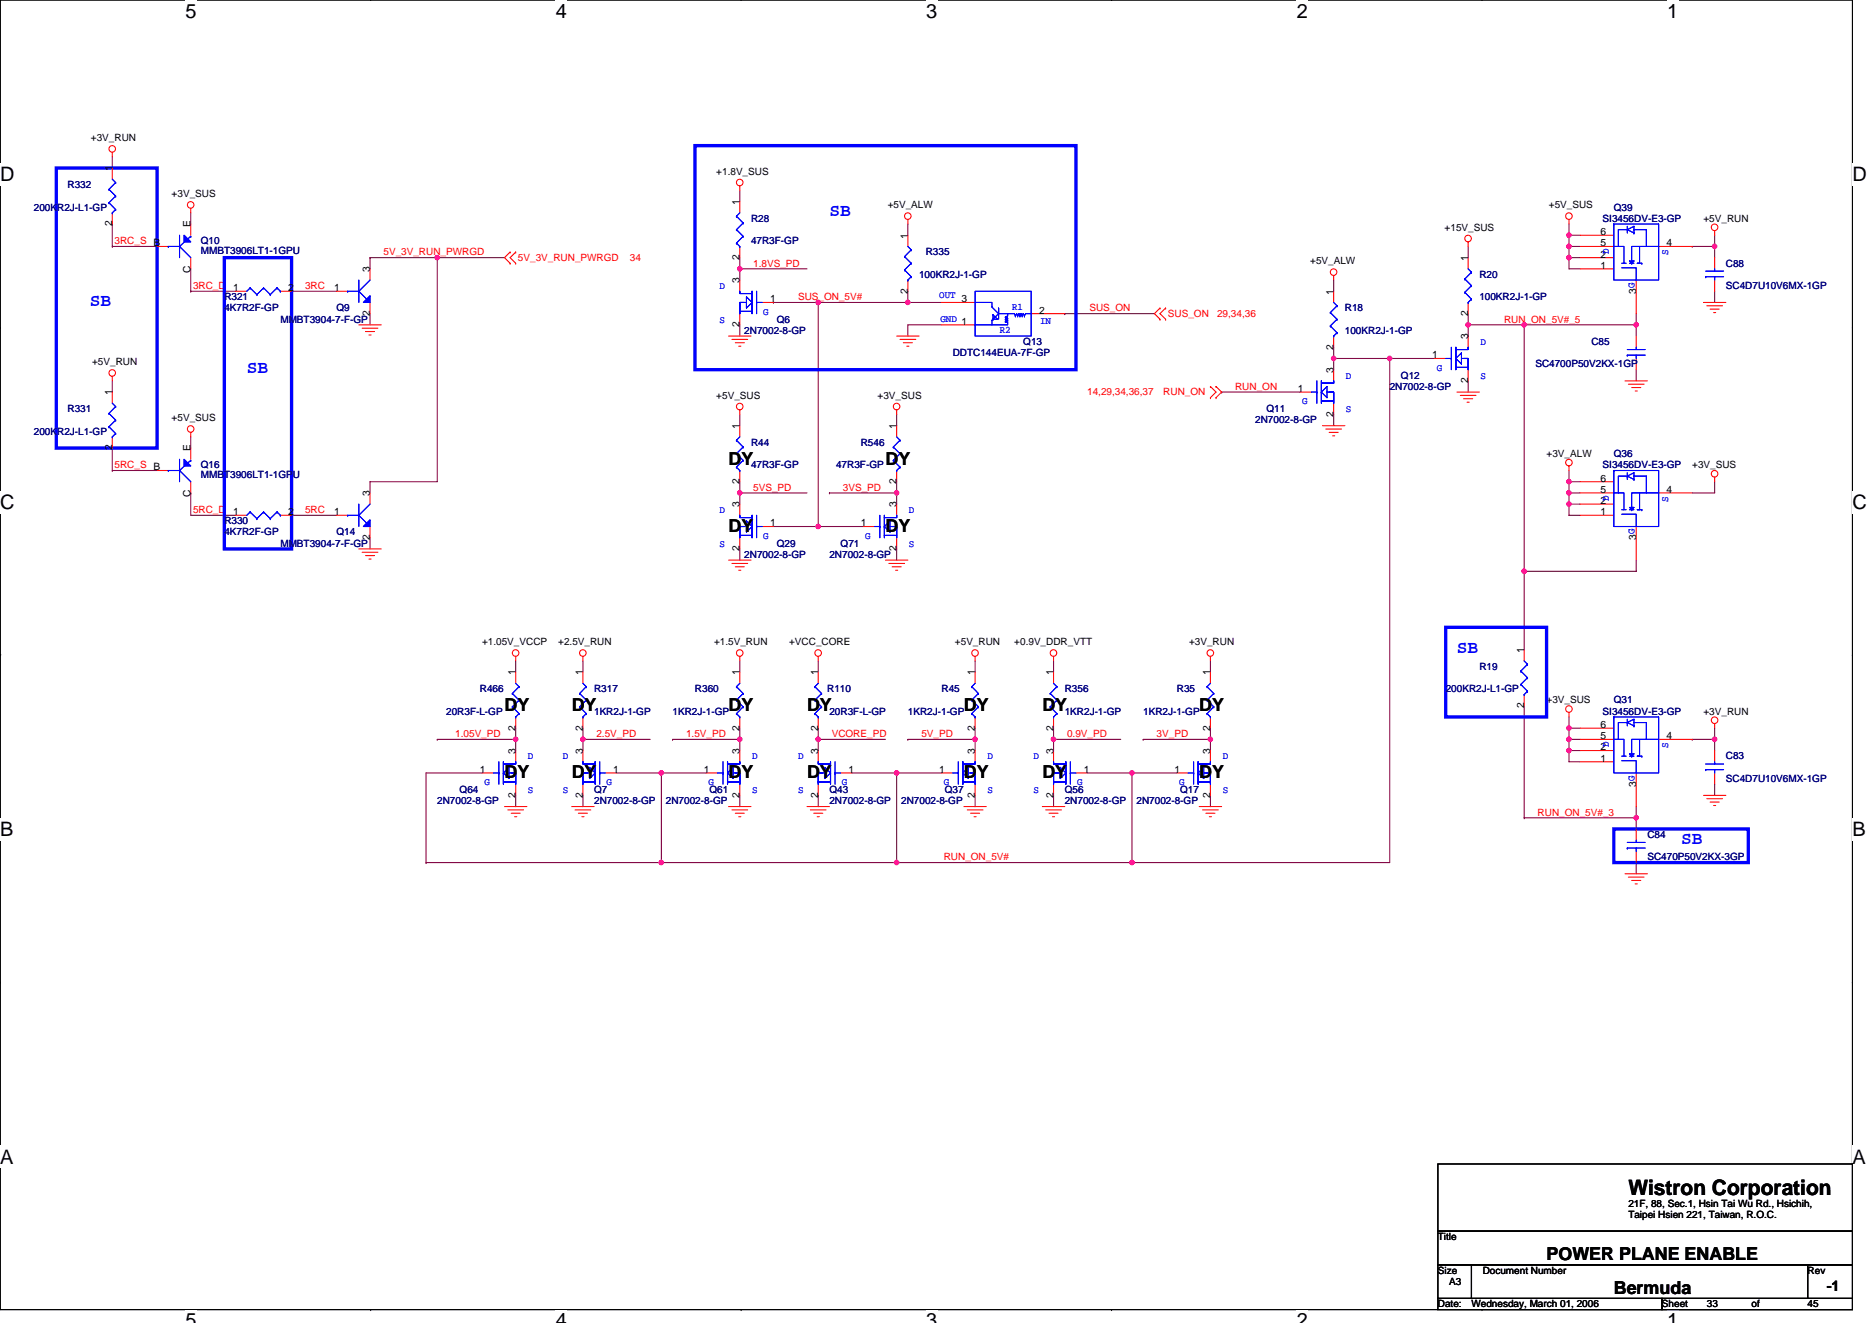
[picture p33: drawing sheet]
<svg xmlns="http://www.w3.org/2000/svg" width="297mm" height="210mm" viewBox="0 0 297 210" stroke-linecap="round" stroke-linejoin="round" font-family="sans-serif">
<defs><g id="words">
<text font-size="3.4" x="258.4" y="189.6">Wistron Corporation</text>
<g font-size="3.2">
<text x="29.4" y="2.8">5</text>
<text x="88.2" y="2.8">4</text>
<text x="147" y="2.8">3</text>
<text x="205.8" y="2.8">2</text>
<text x="264.5" y="2.8">1</text>
<text x="0" y="28.8">D</text>
<text x="293.9" y="28.8">D</text>
<text x="0" y="80.8">C</text>
<text x="293.9" y="80.8">C</text>
<text x="0" y="132.7">B</text>
<text x="293.9" y="132.7">B</text>
<text x="0" y="184.7">A</text>
<text x="293.9" y="184.7">A</text>
<text x="29.4" y="210.7">5</text>
<text x="88.2" y="210.7">4</text>
<text x="147" y="210.7">3</text>
<text x="205.8" y="210.7">2</text>
<text x="264.5" y="210.7">1</text>
</g>
<g font-size="2.8" fill="#00f">
<text x="131.6" y="34.4">SB</text>
<text x="14.3" y="48.6">SB</text>
<text x="39.2" y="59.2">SB</text>
<text x="231.2" y="103.7">SB</text>
<text x="266.7" y="133.9">SB</text>
</g>
<g font-size="2.8">
<text x="115.6" y="73.8">DY</text>
<text x="140.5" y="73.8">DY</text>
<text x="115.6" y="84.4">DY</text>
<text x="140.5" y="84.4">DY</text>
<text x="80" y="112.9">DY</text>
<text x="90.7" y="112.9">DY</text>
<text x="115.6" y="112.9">DY</text>
<text x="128.1" y="112.9">DY</text>
<text x="152.9" y="112.9">DY</text>
<text x="165.4" y="112.9">DY</text>
<text x="190.3" y="112.9">DY</text>
<text x="80" y="123.5">DY</text>
<text x="90.7" y="123.5">DY</text>
<text x="115.6" y="123.5">DY</text>
<text x="128.1" y="123.5">DY</text>
<text x="152.9" y="123.5">DY</text>
<text x="165.4" y="123.5">DY</text>
<text x="190.3" y="123.5">DY</text>
<text x="245.4" y="200">POWER PLANE ENABLE</text>
<text x="256.1" y="205.3">Bermuda</text>
</g>
<text font-size="2.3" x="289.9" y="204.8">-1</text>
<g font-size="1.6">
<text x="14.4" y="22.4">+3V_RUN</text>
<text x="17.8" y="27.2" transform="rotate(-90 17.8 27.2)">1</text>
<text x="113.7" y="27.7">+1.8V_SUS</text>
<text x="17.8" y="35.9" transform="rotate(-90 17.8 35.9)">2</text>
<text x="27.2" y="31.3">+3V_SUS</text>
<text x="117.4" y="32.5" transform="rotate(-90 117.4 32.5)">1</text>
<text x="140.9" y="33.1">+5V_ALW</text>
<text x="245.8" y="33.1">+5V_SUS</text>
<text x="270.3" y="35.2">+5V_RUN</text>
<text x="30.2" y="36.1" transform="rotate(-90 30.2 36.1)">E</text>
<text x="117.4" y="41.3" transform="rotate(-90 117.4 41.3)">2</text>
<text x="144" y="37.9" transform="rotate(-90 144 37.9)">1</text>
<text x="207.9" y="42">+5V_ALW</text>
<text x="229.2" y="36.6">+15V_SUS</text>
<text x="232.9" y="41.4" transform="rotate(-90 232.9 41.4)">1</text>
<text x="253.9" y="40.9">2</text>
<text x="253.9" y="37.3">6</text>
<text x="253.9" y="39.1">5</text>
<text x="264.4" y="39.1">4</text>
<text x="30.2" y="43.3" transform="rotate(-90 30.2 43.3)">C</text>
<text x="37" y="46.2">1</text>
<text x="45.7" y="46.2">2</text>
<text x="53" y="46.2">1</text>
<text x="58.7" y="43.2" transform="rotate(-90 58.7 43.2)">3</text>
<text x="117.4" y="45" transform="rotate(-90 117.4 45)">3</text>
<text x="122.2" y="48">1</text>
<text x="144" y="46.6" transform="rotate(-90 144 46.6)">2</text>
<text x="152.6" y="48">3</text>
<text x="211.6" y="46.8" transform="rotate(-90 211.6 46.8)">1</text>
<text x="253.9" y="42.7">1</text>
<text x="259.6" y="46.6" transform="rotate(-90 259.6 46.6)">3G</text>
<text x="58.7" y="50.2" transform="rotate(-90 58.7 50.2)">2</text>
<text x="117.4" y="51.9" transform="rotate(-90 117.4 51.9)">2</text>
<text x="152.6" y="51.5">1</text>
<text x="164.9" y="49.8">2</text>
<text x="232.9" y="53.9" transform="rotate(-90 232.9 53.9)">3</text>
<text x="232.9" y="50.2" transform="rotate(-90 232.9 50.2)">2</text>
<text x="14.6" y="58">+5V_RUN</text>
<text x="211.6" y="59.2" transform="rotate(-90 211.6 59.2)">3</text>
<text x="211.6" y="55.5" transform="rotate(-90 211.6 55.5)">2</text>
<text x="227.3" y="56.9">1</text>
<text x="17.8" y="62.8" transform="rotate(-90 17.8 62.8)">1</text>
<text x="113.7" y="63.3">+5V_SUS</text>
<text x="139.3" y="63.3">+3V_SUS</text>
<text x="205.9" y="62.2">1</text>
<text x="232.9" y="60.8" transform="rotate(-90 232.9 60.8)">2</text>
<text x="17.8" y="71.5" transform="rotate(-90 17.8 71.5)">2</text>
<text x="27.2" y="66.8">+5V_SUS</text>
<text x="30.2" y="71.6" transform="rotate(-90 30.2 71.6)">E</text>
<text x="117.4" y="68.1" transform="rotate(-90 117.4 68.1)">1</text>
<text x="142.3" y="68.1" transform="rotate(-90 142.3 68.1)">1</text>
<text x="211.6" y="66.2" transform="rotate(-90 211.6 66.2)">2</text>
<text x="117.4" y="76.8" transform="rotate(-90 117.4 76.8)">2</text>
<text x="142.3" y="76.8" transform="rotate(-90 142.3 76.8)">2</text>
<text x="245.4" y="72.5">+3V_ALW</text>
<text x="253.9" y="76.4">6</text>
<text x="268.5" y="74.3">+3V_SUS</text>
<text x="30.2" y="78.9" transform="rotate(-90 30.2 78.9)">C</text>
<text x="37" y="81.8">1</text>
<text x="45.7" y="81.8">2</text>
<text x="53" y="81.8">1</text>
<text x="58.7" y="78.8" transform="rotate(-90 58.7 78.8)">3</text>
<text x="117.4" y="80.5" transform="rotate(-90 117.4 80.5)">3</text>
<text x="122.2" y="83.5">1</text>
<text x="136.6" y="83.5">1</text>
<text x="142.3" y="80.5" transform="rotate(-90 142.3 80.5)">3</text>
<text x="253.9" y="80">2</text>
<text x="253.9" y="81.8">1</text>
<text x="253.9" y="78.2">5</text>
<text x="264.4" y="78.2">4</text>
<text x="58.7" y="85.7" transform="rotate(-90 58.7 85.7)">2</text>
<text x="117.4" y="87.5" transform="rotate(-90 117.4 87.5)">2</text>
<text x="142.3" y="87.5" transform="rotate(-90 142.3 87.5)">2</text>
<text x="259.6" y="85.7" transform="rotate(-90 259.6 85.7)">3G</text>
<text x="76.5" y="102.4">+1.05V_VCCP</text>
<text x="81.8" y="107.2" transform="rotate(-90 81.8 107.2)">1</text>
<text x="88.6" y="102.4">+2.5V_RUN</text>
<text x="92.5" y="107.2" transform="rotate(-90 92.5 107.2)">1</text>
<text x="113.3" y="102.4">+1.5V_RUN</text>
<text x="117.4" y="107.2" transform="rotate(-90 117.4 107.2)">1</text>
<text x="125.2" y="102.4">+VCC_CORE</text>
<text x="129.8" y="107.2" transform="rotate(-90 129.8 107.2)">1</text>
<text x="151.5" y="102.4">+5V_RUN</text>
<text x="154.7" y="107.2" transform="rotate(-90 154.7 107.2)">1</text>
<text x="160.9" y="102.4">+0.9V_DDR_VTT</text>
<text x="167.1" y="107.2" transform="rotate(-90 167.1 107.2)">1</text>
<text x="188.7" y="102.4">+3V_RUN</text>
<text x="192" y="107.2" transform="rotate(-90 192 107.2)">1</text>
<text x="241.8" y="103.7" transform="rotate(-90 241.8 103.7)">1</text>
<text x="241.8" y="112.4" transform="rotate(-90 241.8 112.4)">2</text>
<text x="245.4" y="111.7">+3V_SUS</text>
<text x="270.3" y="113.4">+3V_RUN</text>
<text x="81.8" y="119.7" transform="rotate(-90 81.8 119.7)">3</text>
<text x="81.8" y="116" transform="rotate(-90 81.8 116)">2</text>
<text x="92.5" y="119.7" transform="rotate(-90 92.5 119.7)">3</text>
<text x="92.5" y="116" transform="rotate(-90 92.5 116)">2</text>
<text x="117.4" y="119.7" transform="rotate(-90 117.4 119.7)">3</text>
<text x="117.4" y="116" transform="rotate(-90 117.4 116)">2</text>
<text x="129.8" y="119.7" transform="rotate(-90 129.8 119.7)">3</text>
<text x="129.8" y="116" transform="rotate(-90 129.8 116)">2</text>
<text x="154.7" y="119.7" transform="rotate(-90 154.7 119.7)">3</text>
<text x="154.7" y="116" transform="rotate(-90 154.7 116)">2</text>
<text x="167.1" y="119.7" transform="rotate(-90 167.1 119.7)">3</text>
<text x="167.1" y="116" transform="rotate(-90 167.1 116)">2</text>
<text x="192" y="119.7" transform="rotate(-90 192 119.7)">3</text>
<text x="192" y="116" transform="rotate(-90 192 116)">2</text>
<text x="253.9" y="119.1">2</text>
<text x="253.9" y="115.5">6</text>
<text x="253.9" y="117.3">5</text>
<text x="264.4" y="117.3">4</text>
<text x="76.1" y="122.7">1</text>
<text x="97.3" y="122.7">1</text>
<text x="111.7" y="122.7">1</text>
<text x="134.6" y="122.7">1</text>
<text x="149" y="122.7">1</text>
<text x="172" y="122.7">1</text>
<text x="186.4" y="122.7">1</text>
<text x="253.9" y="120.9">1</text>
<text x="259.6" y="124.8" transform="rotate(-90 259.6 124.8)">3G</text>
<text x="81.8" y="126.6" transform="rotate(-90 81.8 126.6)">2</text>
<text x="92.5" y="126.6" transform="rotate(-90 92.5 126.6)">2</text>
<text x="117.4" y="126.6" transform="rotate(-90 117.4 126.6)">2</text>
<text x="129.8" y="126.6" transform="rotate(-90 129.8 126.6)">2</text>
<text x="154.7" y="126.6" transform="rotate(-90 154.7 126.6)">2</text>
<text x="167.1" y="126.6" transform="rotate(-90 167.1 126.6)">2</text>
<text x="192" y="126.6" transform="rotate(-90 192 126.6)">2</text>
<text x="258.4" y="191.5">21F, 88, Sec.1, Hsin Tai Wu Rd., Hsichih,</text>
<text x="228.2" y="196.8">Title</text>
<text x="258.4" y="193.3">Taipei Hsien 221, Taiwan, R.O.C.</text>
<text x="228.2" y="202.2">Size</text>
<text x="229.9" y="203.9">A3</text>
<text x="235.3" y="202.2">Document Number</text>
<text x="286.8" y="202.2">Rev</text>
<text x="228.2" y="207.5">Date:</text>
<text x="233.5" y="207.5">Wednesday, March 01, 2006</text>
<text x="263.7" y="207.5">Sheet</text>
<text x="270.8" y="207.5">33</text>
<text x="277.9" y="207.5">of</text>
<text x="286.8" y="207.5">45</text>
</g>
<g font-size="1.6" fill="#000080">
<text x="10.7" y="29.9">R332</text>
<text x="5.4" y="33.4">200KR2J-L1-GP</text>
<text x="119.2" y="35.2">R28</text>
<text x="254.3" y="35.2">SI3456DV-E3-GP</text>
<text x="256.1" y="33.4">Q39</text>
<text x="31.9" y="38.8">Q10</text>
<text x="31.9" y="40.4">MMBT3906LT1-1GPU</text>
<text x="119.2" y="38.8">47R3F-GP</text>
<text x="146.9" y="40.5">R335</text>
<text x="35.6" y="47.6">R321</text>
<text x="145.8" y="44.1">100KR2J-1-GP</text>
<text x="234.7" y="44.1">R20</text>
<text x="234.7" y="47.6">100KR2J-1-GP</text>
<text x="273.9" y="42.3">C88</text>
<text x="273.9" y="45.9">SC4D7U10V6MX-1GP</text>
<text x="35.6" y="49.4">4K7R2F-GP</text>
<text x="44.5" y="51.2">MMBT3904-7-F-GP</text>
<text x="53.4" y="49.4">Q9</text>
<text x="118.1" y="53">2N7002-8-GP</text>
<text x="123.3" y="51.2">Q6</text>
<text x="213.4" y="49.4">R18</text>
<text x="213.4" y="53">100KR2J-1-GP</text>
<text x="151.2" y="56.5">DDTC144EUA-7F-GP</text>
<text x="162.4" y="54.8">Q13</text>
<text x="243.6" y="58.3">SC4700P50V2KX-1GP</text>
<text x="252.5" y="54.8">C85</text>
<text x="10.7" y="65.4">R331</text>
<text x="201" y="65.4">Q11</text>
<text x="220.5" y="61.9">2N7002-8-GP</text>
<text x="222.3" y="60.1">Q12</text>
<text x="5.4" y="69">200KR2J-L1-GP</text>
<text x="119.2" y="70.8">R44</text>
<text x="136.6" y="70.8">R546</text>
<text x="199.2" y="67.2">2N7002-8-GP</text>
<text x="31.9" y="74.3">Q16</text>
<text x="31.9" y="75.9">MMBT3906LT1-1GPU</text>
<text x="119.2" y="74.3">47R3F-GP</text>
<text x="132.7" y="74.3">47R3F-GP</text>
<text x="254.3" y="74.3">SI3456DV-E3-GP</text>
<text x="256.1" y="72.5">Q36</text>
<text x="35.6" y="83.2">R330</text>
<text x="35.6" y="85">4K7R2F-GP</text>
<text x="44.5" y="86.8">MMBT3904-7-F-GP</text>
<text x="53.4" y="85">Q14</text>
<text x="118.1" y="88.5">2N7002-8-GP</text>
<text x="123.3" y="86.8">Q29</text>
<text x="131.6" y="88.5">2N7002-8-GP</text>
<text x="133.4" y="86.8">Q71</text>
<text x="234.7" y="106.3">R19</text>
<text x="70.8" y="113.4">20R3F-L-GP</text>
<text x="76.1" y="109.9">R466</text>
<text x="94.3" y="109.9">R317</text>
<text x="94.3" y="113.4">1KR2J-1-GP</text>
<text x="106.7" y="113.4">1KR2J-1-GP</text>
<text x="110.3" y="109.9">R360</text>
<text x="131.3" y="109.9">R110</text>
<text x="131.6" y="113.4">20R3F-L-GP</text>
<text x="144.1" y="113.4">1KR2J-1-GP</text>
<text x="149.4" y="109.9">R45</text>
<text x="168.9" y="109.9">R356</text>
<text x="168.9" y="113.4">1KR2J-1-GP</text>
<text x="181.4" y="113.4">1KR2J-1-GP</text>
<text x="186.7" y="109.9">R35</text>
<text x="229.4" y="109.9">200KR2J-L1-GP</text>
<text x="254.3" y="113.4">SI3456DV-E3-GP</text>
<text x="256.1" y="111.7">Q31</text>
<text x="72.9" y="125.9">Q64</text>
<text x="94.3" y="125.9">Q7</text>
<text x="112.6" y="125.9">Q61</text>
<text x="131.6" y="125.9">Q43</text>
<text x="149.9" y="125.9">Q37</text>
<text x="168.9" y="125.9">Q56</text>
<text x="187.3" y="125.9">Q17</text>
<text x="273.9" y="120.5">C83</text>
<text x="273.9" y="124.1">SC4D7U10V6MX-1GP</text>
<text x="69.4" y="127.7">2N7002-8-GP</text>
<text x="94.3" y="127.7">2N7002-8-GP</text>
<text x="105.7" y="127.7">2N7002-8-GP</text>
<text x="131.6" y="127.7">2N7002-8-GP</text>
<text x="143" y="127.7">2N7002-8-GP</text>
<text x="168.9" y="127.7">2N7002-8-GP</text>
<text x="180.3" y="127.7">2N7002-8-GP</text>
<text x="261.4" y="133">C84</text>
<text x="261.4" y="136.5">SC470P50V2KX-3GP</text>
</g>
<g font-size="1.6" fill="#f00">
<text x="18.2" y="38.8">3RC_S B</text>
<text x="60.9" y="40.5">5V_3V_RUN_PWRGD</text>
<text x="82.2" y="41.4">5V_3V_RUN_PWRGD</text>
<text x="100" y="41.4">34</text>
<text x="30.6" y="45.9">3RC_D</text>
<text x="48.4" y="45.9">3RC</text>
<text x="119.5" y="42.3">1.8VS_PD</text>
<text x="126.6" y="47.6">SUS_ON_5V#</text>
<text x="172.9" y="49.4">SUS_ON</text>
<text x="185.3" y="50.3">SUS_ON</text>
<text x="193.1" y="50.3">29,34,36</text>
<text x="238.7" y="51.2">RUN_ON_5V#_5</text>
<text x="172.5" y="62.8">14,29,34,36,37</text>
<text x="184.6" y="62.8">RUN_ON</text>
<text x="196" y="61.9">RUN_ON</text>
<text x="18.2" y="74.3">5RC_S B</text>
<text x="119.5" y="77.9">5VS_PD</text>
<text x="133.7" y="77.9">3VS_PD</text>
<text x="30.6" y="81.4">5RC_D</text>
<text x="48.4" y="81.4">5RC</text>
<text x="72.2" y="117">1.05V_PD</text>
<text x="94.6" y="117">2.5V_PD</text>
<text x="108.9" y="117">1.5V_PD</text>
<text x="132" y="117">VCORE_PD</text>
<text x="146.2" y="117">5V_PD</text>
<text x="169.3" y="117">0.9V_PD</text>
<text x="183.5" y="117">3V_PD</text>
<text x="244" y="129.4">RUN_ON_5V#_3</text>
<text x="149.8" y="136.5">RUN_ON_5V#</text>
</g>
<g font-size="1.6" fill="#00f">
<text x="255.3" y="40.4" transform="rotate(-90 255.3 40.4)">D</text>
<text x="264.7" y="40.5" transform="rotate(-90 264.7 40.5)">S</text>
<text x="114.2" y="45.9">D</text>
<text x="149" y="47.3">OUT</text>
<text x="114.2" y="51.2">S</text>
<text x="121.1" y="50">G</text>
<text x="149.2" y="51">GND</text>
<text x="158.6" y="52.8">R2</text>
<text x="160.6" y="49.3">R1</text>
<text x="165" y="51.4">IN</text>
<text x="228" y="58.9">G</text>
<text x="234.9" y="54.8">D</text>
<text x="206.6" y="64.2">G</text>
<text x="213.6" y="65.4">S</text>
<text x="213.6" y="60.1">D</text>
<text x="234.9" y="60.1">S</text>
<text x="114.2" y="81.4">D</text>
<text x="144.2" y="81.4">D</text>
<text x="255.3" y="79.5" transform="rotate(-90 255.3 79.5)">D</text>
<text x="264.7" y="79.7" transform="rotate(-90 264.7 79.7)">S</text>
<text x="114.2" y="86.8">S</text>
<text x="121.1" y="85.5">G</text>
<text x="137.3" y="85.5">G</text>
<text x="144.2" y="86.8">S</text>
<text x="255.3" y="118.6" transform="rotate(-90 255.3 118.6)">D</text>
<text x="264.7" y="118.8" transform="rotate(-90 264.7 118.8)">S</text>
<text x="76.9" y="124.7">G</text>
<text x="83.8" y="125.9">S</text>
<text x="83.8" y="120.5">D</text>
<text x="89.3" y="125.9">S</text>
<text x="89.3" y="120.5">D</text>
<text x="96.2" y="124.7">G</text>
<text x="112.4" y="124.7">G</text>
<text x="119.3" y="125.9">S</text>
<text x="119.3" y="120.5">D</text>
<text x="126.6" y="125.9">S</text>
<text x="126.6" y="120.5">D</text>
<text x="133.6" y="124.7">G</text>
<text x="149.8" y="124.7">G</text>
<text x="156.7" y="125.9">S</text>
<text x="156.7" y="120.5">D</text>
<text x="164" y="125.9">S</text>
<text x="164" y="120.5">D</text>
<text x="170.9" y="124.7">G</text>
<text x="187.1" y="124.7">G</text>
<text x="194" y="125.9">S</text>
<text x="194" y="120.5">D</text>
</g>
</g></defs>
<path d="M0 0h293.9v207.9h-293.9z" fill="none" stroke="#000" stroke-width=".17"/>
<g fill="#fff">
<path d="M29.4 0h1.8v3.5h-1.8z"/>
<path d="M29.4 207.9h1.8v2h-1.8z"/>
</g>
<path d="M58.8 0h.1M58.8 207.9h.1" fill="none" stroke="#000" stroke-width=".17"/>
<g fill="#fff">
<path d="M88.2 0h1.8v3.5h-1.8z"/>
<path d="M88.2 207.9h1.8v2h-1.8z"/>
</g>
<path d="M117.6 0h.1M117.6 207.9h.1" fill="none" stroke="#000" stroke-width=".17"/>
<g fill="#fff">
<path d="M147 0h1.7v3.5h-1.7z"/>
<path d="M147 207.9h1.7v2h-1.7z"/>
</g>
<path d="M176.4 0h.1M176.4 207.9h.1" fill="none" stroke="#000" stroke-width=".17"/>
<g fill="#fff">
<path d="M205.8 0h1.7v3.5h-1.7z"/>
<path d="M205.8 207.9h1.7v2h-1.7z"/>
</g>
<path d="M235.2 0h.1M235.2 207.9h.1" fill="none" stroke="#000" stroke-width=".17"/>
<g fill="#fff">
<path d="M264.5 0h1.8v3.5h-1.8z"/>
<path d="M264.5 207.9h1.8v2h-1.8z"/>
<path d="M0 26h2.3v3.5h-2.3z"/>
<path d="M293.9 26h2.3v3.5h-2.3z"/>
<path d="M0 77.9h2.3v3.5h-2.3z"/>
<path d="M293.9 77.9h2.3v3.5h-2.3z"/>
</g>
<path d="M0 52h.1M293.9 52h.1" fill="none" stroke="#000" stroke-width=".17"/>
<g fill="#fff">
<path d="M0 129.9h2.1v3.5h-2.1z"/>
<path d="M293.9 129.9h2.1v3.5h-2.1z"/>
</g>
<path d="M0 103.9h.1M293.9 103.9h.1" fill="none" stroke="#000" stroke-width=".17"/>
<path d="M0 103.9h.1" fill="none" stroke="#000" stroke-width=".16"/>
<g fill="#fff">
<path d="M0 181.9h2.2v3.5h-2.2z"/>
<path d="M293.9 181.9h2.2v3.5h-2.2z"/>
</g>
<path d="M0 155.9h.1M293.9 155.9h.1M228.2 184.7h65.7v10.7h-65.7zM228.2 195.4h65.7v5.3h-65.7zM228.2 200.7h5.3v5.4h-5.3zM228.2 206.1h35.5v1.8h-35.5zM233.5 200.7h53.3v5.4h-53.3zM263.7 206.1h30.2v1.8h-30.2zM286.8 200.7h7.1v5.4h-7.1z" fill="none" stroke="#000" stroke-width=".17"/>
<g fill="none" stroke="#800040" stroke-width=".17">
<path d="M17.8 39.1h.1M17.8 35.6v3.5M17.8 24.9v1.8M17.8 39.1h7.1M30.3 33.8v1.8M117.4 30.2v1.8M144.1 35.6v1.7M233 39.1v1.8M249 35.6v1.7M249 37.3v5.4h1.7M249 39.1h1.7M249 37.3h1.7"/>
<path d="M249 37.3h.1M249 39.1h.1M268.5 39.1h.1M268.5 39.1h3.6M272.1 39.1v1.8M272.1 37.3v1.8M30.3 42.7v3.5M30.3 46.2h.1M30.3 46.2h7.1M46.3 46.2h.1M46.3 46.2h7.1M58.7 49.8v1.8"/>
<path d="M58.7 40.9h.1M58.7 40.9v1.8M58.7 40.9h21.3M69.4 40.9v35.6h-10.7v1.7M69.4 40.9h.1M117.4 42.7h.1M117.4 40.9v1.8M117.4 51.6v1.7M117.4 42.7v1.7M117.4 42.7h10.7M122.7 48h7.1v35.6M122.7 48h.1"/>
<path d="M129.8 48h.1M129.8 48h14.3M144.1 46.2v1.8h5.3M149.4 51.6h-5.3v1.7M168.9 49.8h.1M168.9 49.8h14.3M211.6 44.4v1.8M211.6 56.9v1.8M211.6 55.1v1.8M211.6 56.9h.1M211.6 56.9h16M220.5 56.9h.1"/>
<path d="M220.5 56.9v80h-78.2M233 51.6h.1M233 49.8v1.8M233 51.6v1.7M233 51.6h26.6M241.8 51.6h.1M241.8 51.6v51.5M249 40.9h.1M249 40.9h1.7M259.6 51.6v1.7M259.6 58.7v1.8M259.6 49.8v1.8"/>
<path d="M272.1 46.2v1.8M17.8 74.7h.1M17.8 71.1v3.6M17.8 60.5v1.7M17.8 74.7h7.1M30.3 78.2h.1M30.3 78.2v3.6h7.1M30.3 69.3v1.8M117.4 78.2h.1M117.4 76.5v1.7M117.4 78.2v1.8M117.4 65.8v1.8"/>
<path d="M117.4 78.2h10.7M131.6 78.2h.1M131.6 78.2h10.7M142.3 76.5v1.7M142.3 78.2v1.8M142.3 65.8v1.8M193.8 62.2h.1M193.8 62.2h12.5M211.6 65.8v1.8M233 60.5v1.7M249 74.7v1.8M249 76.5h.1"/>
<path d="M249 76.5v1.7M249 78.2h.1M249 78.2v1.8M249 78.2h1.7M249 76.5h1.7M272.1 76.5v1.7h-3.6M46.3 81.8h.1M46.3 81.8h7.1M58.7 85.3v1.8M117.4 87.1v1.8M122.7 83.6h7.1M129.8 83.6h.1"/>
<path d="M129.8 83.6h7.1M142.3 87.1v1.8M241.8 90.7h.1M249 80h.1M249 80v1.8h1.7M249 80h1.7M259.6 88.9v1.8h-17.8M69.4 117.3h.1M69.4 117.3h12.4M81.8 104.9v1.8M81.8 117.3v1.8M81.8 115.6v1.7"/>
<path d="M92.5 104.9v1.8M92.5 117.3h.1M92.5 115.6v1.7M92.5 117.3h10.7M92.5 117.3v1.8M106.7 117.3h.1M106.7 117.3h10.7M117.4 104.9v1.8M117.4 117.3h.1M117.4 115.6v1.7M117.4 117.3v1.8M129.8 104.9v1.8"/>
<path d="M129.8 117.3h.1M129.8 115.6v1.7M129.8 117.3v1.8M129.8 117.3h10.7M144.1 117.3h.1M144.1 117.3h10.6M154.7 104.9v1.8M154.7 117.3v1.8M154.7 115.6v1.7M167.2 104.9v1.8M167.2 117.3h.1M167.2 115.6v1.7"/>
<path d="M167.2 117.3h10.6M167.2 117.3v1.8M181.4 117.3h.1M181.4 117.3h10.7M192.1 104.9v1.8M192.1 117.3h.1M192.1 115.6v1.7M192.1 117.3v1.8M241.8 112v17.8M249 113.8v1.8M249 115.6h.1M249 115.6v1.7"/>
<path d="M249 117.3h.1M249 117.3v1.8M249 119.1h.1M249 119.1v1.8h1.7M249 115.6h1.7M249 117.3h1.7M249 119.1h1.7M268.5 117.3h.1M268.5 117.3h3.6M272.1 115.6v1.7M272.1 117.3v1.8M67.6 136.9h.1"/>
<path d="M67.6 136.9h37.3M76.5 122.7h-8.9v14.2M81.8 126.2v1.8M92.5 126.2v1.8M97.8 122.7h7.1v14.2M104.9 122.7h.1M104.9 136.9h37.4M104.9 122.7h7.2M117.4 126.2v1.8M129.8 126.2v1.8M135.2 122.7h7.1M142.3 122.7h.1"/>
<path d="M142.3 122.7v14.2M142.3 136.9h.1M142.3 122.7h7.1M154.7 126.2v1.8M167.2 126.2v1.8M172.5 122.7h7.1M179.6 122.7h.1M179.6 136.9h.1M179.6 122.7h7.1M179.6 122.7v14.2M192.1 126.2v1.8M241.8 129.8h.1"/>
<path d="M241.8 129.8h17.8M259.6 136.9v1.8M259.6 129.8v1.8M259.6 128v1.8M272.1 124.5v1.7"/>
</g>
<g fill="#f0f" stroke="#f0f" stroke-width=".17">
<circle cx="248.9" cy="40.9" r=".35"/>
<circle cx="220.5" cy="56.9" r=".35"/>
<circle cx="129.8" cy="117.3" r=".35"/>
<circle cx="248.9" cy="115.6" r=".35"/>
<circle cx="248.9" cy="117.3" r=".35"/>
<circle cx="248.9" cy="119.1" r=".35"/>
<circle cx="272.1" cy="117.3" r=".35"/>
<circle cx="272.1" cy="39.1" r=".35"/>
<circle cx="232.9" cy="51.5" r=".35"/>
<circle cx="248.9" cy="37.3" r=".35"/>
<circle cx="104.9" cy="122.7" r=".35"/>
<circle cx="92.5" cy="117.3" r=".35"/>
<circle cx="192.1" cy="117.3" r=".35"/>
<circle cx="248.9" cy="39.1" r=".35"/>
<circle cx="117.4" cy="117.3" r=".35"/>
<circle cx="142.3" cy="122.7" r=".35"/>
<circle cx="167.2" cy="117.3" r=".35"/>
<circle cx="179.6" cy="122.7" r=".35"/>
<circle cx="179.6" cy="136.9" r=".35"/>
<circle cx="211.6" cy="56.9" r=".35"/>
<circle cx="142.3" cy="136.9" r=".35"/>
<circle cx="69.4" cy="40.9" r=".35"/>
<circle cx="259.6" cy="51.5" r=".35"/>
<circle cx="241.8" cy="51.5" r=".35"/>
<circle cx="259.6" cy="129.8" r=".35"/>
<circle cx="154.7" cy="117.3" r=".35"/>
<circle cx="81.8" cy="117.3" r=".35"/>
<circle cx="104.9" cy="136.9" r=".35"/>
<circle cx="117.4" cy="42.7" r=".35"/>
<circle cx="144" cy="48" r=".35"/>
<circle cx="129.8" cy="48" r=".35"/>
<circle cx="117.4" cy="78.2" r=".35"/>
<circle cx="129.8" cy="83.6" r=".35"/>
<circle cx="142.3" cy="78.2" r=".35"/>
<circle cx="241.8" cy="90.7" r=".35"/>
<circle cx="248.9" cy="76.4" r=".35"/>
<circle cx="248.9" cy="78.2" r=".35"/>
<circle cx="248.9" cy="80" r=".35"/>
</g>
<g fill="none" stroke="#f00" stroke-width=".17">
<path d="M17.8 24.2v.7M17.8 26.7v1.7M17.8 33.8v1.8M24.9 39.1h1.8M30.3 33.1v.7M30.3 35.6v1.7M117.4 29.5v.7M117.4 32v1.8M117.4 39.1v1.8M144.1 34.8v.8M144.1 37.3v1.8M233 38.4v.7"/>
<path d="M249 34.8v.8M250.7 37.3h5.4M250.7 39.1h5.4M263.2 39.1h5.3M272.1 36.6v.7M17.8 59.7v.8M30.3 40.9v1.8M37.4 46.2h1.8M44.5 46.2h1.8M53.4 46.2h1.8M56.9 51.6h3.6M57.5 52.1h2.5"/>
<path d="M58 52.6h1.4M58.5 53.2h.4M58.7 42.7v1.7M58.7 48v1.8M80.9 40h.1M80.9 41.8h.1M80.9 40l-.9 .9 .9 .9M81.8 41.8h.1M81.8 40h.1M81.8 40l-.9 .9 .9 .9M115.6 53.3h3.6M116.1 53.9h2.5"/>
<path d="M116.7 54.4h1.4M117.2 54.9h.4M117.4 44.4v1.8M117.4 49.8v1.8M120.9 48h1.8M142.3 53.3h3.5M142.8 53.9h2.5M143.3 54.4h1.5M143.9 54.9h.3M144.1 44.4v1.8M149.4 48h5.3M149.4 51.6h5.3"/>
<path d="M163.6 49.8h5.3M184.1 48.9h.1M184.1 50.7h.1M184.1 48.9l-.9 .9 .9 .9M185 50.7h.1M185 48.9h.1M185 48.9l-.9 .9 .9 .9M211.6 43.7v.7M211.6 46.2v1.8M211.6 53.3v1.8M211.6 58.7v1.8M227.6 56.9h1.8"/>
<path d="M233 40.9v1.8M233 48v1.8M233 53.3v1.8M233 58.7v1.8M250.7 40.9h5.4M250.7 42.7h5.4M259.6 44.4v5.4M259.6 53.3v1.8M259.6 56.9v1.8M270.3 48h3.6M270.8 48.5h2.5M271.4 49.1h1.4"/>
<path d="M271.9 49.6h.3M272.1 40.9v1.8M272.1 44.4v1.8M17.8 62.2v1.8M17.8 69.3v1.8M24.9 74.7h1.8M30.3 68.6v.7M30.3 71.1v1.8M30.3 76.5v1.7M58.7 78.2v1.8M117.4 65.1v.7M117.4 67.6v1.7"/>
<path d="M117.4 74.7v1.8M142.3 65.1v.7M142.3 67.6v1.7M142.3 74.7v1.8M192.1 63.1h.1M192.1 61.3h.1M192.1 61.3l.9 .9-.9 .9M193 61.3h.1M193 63.1h.1M193 61.3l.8 .9-.8 .9M206.3 62.2h1.8M209.8 67.6h3.6"/>
<path d="M210.4 68.1h2.5M210.9 68.6h1.4M211.5 69.2h.3M211.6 64v1.8M231.2 62.2h3.5M231.7 62.8h2.5M232.2 63.3h1.5M232.8 63.8h.3M249 74v.7M250.7 76.5h5.4M250.7 78.2h5.4M257.8 60.5h3.6"/>
<path d="M258.4 61h2.5M258.9 61.5h1.4M259.5 62.1h.3M263.2 78.2h5.3M272.1 75.7v.8M37.4 81.8h1.8M44.5 81.8h1.8M53.4 81.8h1.8M56.9 87.1h3.6M57.5 87.7h2.5M58 88.2h1.4M58.5 88.7h.4"/>
<path d="M58.7 83.6v1.7M115.6 88.9h3.6M116.1 89.4h2.5M116.7 90h1.4M117.2 90.5h.4M117.4 80v1.8M117.4 85.3v1.8M120.9 83.6h1.8M136.9 83.6h1.8M140.5 88.9h3.6M141 89.4h2.5M141.6 90h1.4"/>
<path d="M142.1 90.5h.3M142.3 80v1.8M142.3 85.3v1.8M250.7 81.8h5.4M250.7 80h5.4M259.6 83.6v5.3M81.8 104.2v.7M81.8 106.7v1.8M81.8 113.8v1.8M81.8 119.1v1.8M92.5 104.2v.7M92.5 106.7v1.8"/>
<path d="M92.5 113.8v1.8M92.5 119.1v1.8M117.4 104.2v.7M117.4 106.7v1.8M117.4 113.8v1.8M117.4 119.1v1.8M129.8 104.2v.7M129.8 106.7v1.8M129.8 113.8v1.8M129.8 119.1v1.8M154.7 104.2v.7M154.7 106.7v1.8"/>
<path d="M154.7 113.8v1.8M154.7 119.1v1.8M167.2 104.2v.7M167.2 106.7v1.8M167.2 113.8v1.8M167.2 119.1v1.8M192.1 104.2v.7M192.1 106.7v1.8M192.1 113.8v1.8M192.1 119.1v1.8M241.8 103.1v1.8M241.8 110.2v1.8"/>
<path d="M249 113.1v.7M250.7 119.1h5.4M250.7 115.6h5.4M250.7 117.3h5.4M263.2 117.3h5.3M272.1 114.9v.7M272.1 119.1v1.8M76.5 122.7h1.8M80 128h3.6M80.6 128.5h2.5M81.1 129.1h1.4M81.7 129.6h.3"/>
<path d="M81.8 124.5v1.7M90.7 128h3.6M91.2 128.5h2.5M91.8 129.1h1.4M92.3 129.6h.4M92.5 124.5v1.7M96.1 122.7h1.7M112.1 122.7h1.7M115.6 128h3.6M116.1 128.5h2.5M116.7 129.1h1.4M117.2 129.6h.4"/>
<path d="M117.4 124.5v1.7M128.1 128h3.5M128.6 128.5h2.5M129.1 129.1h1.5M129.7 129.6h.3M129.8 124.5v1.7M133.4 122.7h1.8M149.4 122.7h1.8M152.9 128h3.6M153.5 128.5h2.5M154 129.1h1.4M154.6 129.6h.3"/>
<path d="M154.7 124.5v1.7M165.4 128h3.5M165.9 128.5h2.5M166.5 129.1h1.4M167 129.6h.3M167.2 124.5v1.7M170.7 122.7h1.8M186.7 122.7h1.8M190.3 128h3.5M190.8 128.5h2.5M191.3 129.1h1.5M191.9 129.6h.3"/>
<path d="M192.1 124.5v1.7M250.7 120.9h5.4M257.8 138.7h3.6M258.4 139.2h2.5M258.9 139.7h1.4M259.6 122.7v5.3M259.6 131.6v1.7M259.6 135.1v1.8M270.3 126.2h3.6M270.8 126.8h2.5M271.4 127.3h1.4M271.9 127.8h.3"/>
<path d="M272.1 122.7v1.8M259.5 140.3h.3"/>
<circle cx="17.8" cy="23.6" r=".52"/>
<circle cx="30.3" cy="32.5" r=".52"/>
<circle cx="117.4" cy="29" r=".52"/>
<circle cx="144" cy="34.3" r=".52"/>
<circle cx="232.9" cy="37.9" r=".52"/>
<circle cx="248.9" cy="34.3" r=".52"/>
<circle cx="272.1" cy="36.1" r=".52"/>
<circle cx="17.8" cy="59.2" r=".52"/>
<circle cx="211.6" cy="43.2" r=".52"/>
<circle cx="30.3" cy="68.1" r=".52"/>
<circle cx="117.4" cy="64.5" r=".52"/>
<circle cx="142.3" cy="64.5" r=".52"/>
<circle cx="248.9" cy="73.4" r=".52"/>
<circle cx="272.1" cy="75.2" r=".52"/>
<circle cx="81.8" cy="103.6" r=".52"/>
<circle cx="92.5" cy="103.6" r=".52"/>
<circle cx="117.4" cy="103.6" r=".52"/>
<circle cx="129.8" cy="103.6" r=".52"/>
<circle cx="154.7" cy="103.6" r=".52"/>
<circle cx="167.2" cy="103.6" r=".52"/>
<circle cx="192" cy="103.6" r=".52"/>
<circle cx="248.9" cy="112.5" r=".52"/>
<circle cx="272.1" cy="114.3" r=".52"/>
</g>
<path d="M8.9 26.7h16v44.4h-16zM110.3 23.1h60.4v35.6h-60.4zM35.6 40.9h10.7v46.2h-10.7zM229.4 99.6h16v14.2h-16zM256.1 131.6h21.3v5.3h-21.3z" fill="none" stroke="#00f" stroke-width=".53"/>
<g fill="none" stroke="#00f" stroke-width=".17">
<path d="M17.3 30.1h.1M17.3 32.2h.1M17.3 30.1l1 1M17.3 32.2l1 1.1M17.8 33.8h.1M17.8 28.4l.5 .6M18.3 29h.1M18.3 31.1h.1M18.3 33.3h.1M18.3 29l-1 1.1M18.3 31.1l-1 1.1M18.3 33.3l-.5 .5"/>
<path d="M26.7 39.1h.1M26.7 39.1h1.8M28.5 39.1h.1M28.5 37.3v3.6M28.5 39.1l1.8 1.8M30.3 37.5h.1M30.3 37.5l-1.8 1.6M116.9 34.3h.1M116.9 36.4h.1M116.9 38.6h.1M116.9 34.3l1 1.1M116.9 36.4l1 1.1"/>
<path d="M116.9 38.6l.5 .5M117.4 39.1h.1M117.4 33.8l-.5 .5M117.9 35.4h.1M117.9 37.5h.1M117.9 35.4l-1 1M117.9 37.5l-1 1.1M144.1 39.1l.5 .5M144.6 39.6h.1M144.6 39.6l-1.1 1.1M256.1 35.6h7.1v8.8h-7.1zM256.1 39.1h1.6v2.7"/>
<path d="M256.1 35.6h.1M258 36.4h-1.2v2.7M258.2 35.9v1.1M258.2 36.4l1.1-.5v1.1M258.2 36.4h.1M258.2 36.4l1.1 .6M259.3 37h.1M259.3 36.4h1.9v2.7M260.2 39.1v2.7h-.4h.7M263.2 39.1h-4.3v2.7M39.7 45.7h.1M39.7 45.7l-.5 .5"/>
<path d="M39.7 45.7l1.1 1.1M40.8 46.8h.1M41.8 45.7h.1M41.8 45.7l-1 1.1M41.8 45.7l1.1 1.1M42.9 46.8h.1M44 45.7h.1M44 45.7l-1.1 1.1M44 45.7l.5 .5M44.5 46.2h.1M55.2 46.2h.1M55.2 46.2h1.7"/>
<path d="M56.9 46.2h.1M56.9 44.4v3.6M56.9 46.2l1.3 1.3M58.2 47.5h.1M58.7 44.4l-1.8 1.8M117.4 49.4h1.9M117.6 49.4h1.6M118.1 48h-.7v1.8v-1.8h1M118.4 47.1l.9 .9-.9 .9zM119.2 46.6h-1.8v-.4v.4h1.9M119.3 46.2v3.6M119.3 48h.1"/>
<path d="M120.1 46.2v3.6M120.1 48h.1M120.1 48h.8M143.5 40.7h.1M143.5 42.8h.1M143.5 40.7l1.1 1.1M143.5 42.8l1.1 1.1M144.1 44.4h.1M144.6 41.8h.1M144.6 43.9h.1M144.6 41.8l-1.1 1M144.6 43.9l-.5 .5"/>
<path d="M154.7 48h2.7v.7l1.1 1.1-1.1 1v.8h-2.7M154.7 46.2h8.9v7.1h-8.9zM157.6 50l.7 .7h-.7zM157.6 50.7h.1M159.5 50.3h.1M159.5 50.7h.1M159.5 51h.1M159.5 51l.4 .2v.4h-2.5M159.5 50.3l.4 .2M159.5 50.7l.4 .1M159.9 49.8v.3l-.4 .2M159.9 50.5h.1"/>
<path d="M159.9 50.8h.1M159.9 50.5l-.4 .2M159.9 50.8l-.4 .2M161.1 50.1h.1M161.1 50.1l-.2-.3h-2.4v-.9v1.8M161.3 49.8h.1M161.3 49.8l.2 .3M161.3 49.8l-.2 .3M161.5 50.1h.1M161.7 49.8h.1M161.7 49.8l.1 .3M161.7 49.8l-.2 .3"/>
<path d="M161.8 50.1h.1M162 49.8h.1M162 49.8l.2 .3M162 49.8l-.2 .3M162.2 50.1h.1M162.4 49.8h.1M162.4 49.8l.2 .3M162.4 49.8l-.2 .3M162.6 50.1h.1M163.6 49.8h-.9l-.1 .3M211.1 49.6h.1M211.1 51.7h.1"/>
<path d="M211.1 49.6l1 1.1M211.1 51.7l1 1.1M211.6 53.3h.1M211.6 48l.5 .5M212.1 48.5h.1M212.1 50.7h.1M212.1 52.8h.1M212.1 48.5l-1 1.1M212.1 50.7l-1 1M212.1 52.8l-.5 .5M229.4 56.9h.9M230.3 55.1v3.6"/>
<path d="M230.3 56.9h.1M231 55.1v3.6M231 55.5h2v-.4v.4h-1.8M231 58.3h2M231 56.9l.9-.9v1.8zM231 56.9h.1M231.2 58.3h1.6M231.9 56.9h1.1v1.8v-1.8h-.8M232.4 44.3h.1M232.4 46.4h.1M232.4 44.3l1.1 1M232.4 46.4l1.1 1.1"/>
<path d="M233 48h.1M233 42.7l.5 .5M233.5 43.2h.1M233.5 45.3h.1M233.5 47.5h.1M233.5 43.2l-1.1 1.1M233.5 45.3l-1.1 1.1M233.5 47.5l-.5 .5M257.3 41.8h.7M257.3 42.5h2.3v1.9M258.2 55.5h2.8M258.2 56.4h.1"/>
<path d="M258.2 56.4h2.8M258.6 41.8h.7M258.6 41.4h.7l-.4 .4zM258.9 41.8h.1M259.6 55.1v.4M259.6 56.4v.5M260.5 41.8h.1M270.7 43h2.8M270.7 43.9h.1M270.7 43.9h2.8M272.1 42.7v.3M272.1 43.9v.5"/>
<path d="M17.3 65.6h.1M17.3 67.7h.1M17.3 65.6l1 1.1M17.3 67.7l1 1.1M17.8 69.3h.1M17.8 64l.5 .5M18.3 64.5h.1M18.3 66.7h.1M18.3 68.8h.1M18.3 64.5l-1 1.1M18.3 66.7l-1 1M18.3 68.8l-.5 .5"/>
<path d="M26.7 74.7h.1M26.7 74.7h1.8M28.5 74.7h.1M28.5 72.9v3.6M28.5 74.7l1.8 1.8M30.3 73.1h.1M30.3 73.1l-1.8 1.6M116.9 69.9h.1M116.9 72h.1M116.9 74.1h.1M116.9 69.9l1 1.1M116.9 72l1 1.1"/>
<path d="M116.9 74.1l.5 .6M117.4 74.7h.1M117.4 69.3l-.5 .6M117.9 71h.1M117.9 73.1h.1M117.9 71l-1 1M117.9 73.1l-1 1M141.7 71h.1M141.7 73.1h.1M141.7 71l1.1 1M141.7 73.1l1.1 1M142.3 74.7h.1"/>
<path d="M142.3 69.3l.5 .6M142.8 69.9h.1M142.8 72h.1M142.8 74.1h.1M142.8 69.9l-1.1 1.1M142.8 72l-1.1 1.1M142.8 74.1l-.5 .6M208.1 62.2h.9M209 60.5v3.5M209 62.2h.1M209.7 60.5v3.5M209.7 60.8h1.9v-.3v.3h-1.8"/>
<path d="M209.7 63.6h1.9M209.7 62.2h.1M209.8 63.6h1.7M210.6 62.2h1v1.8v-1.8h-.7M210.6 61.3v1.8l-.9-.9zM256.1 74.7h7.1v8.9h-7.1zM256.1 78.2h1.6v2.7M256.1 74.7h.1M258 75.6h-1.2v2.6M258.2 75v1.1M258.2 75.6l1.1-.6v1.1M258.2 75.6h.1"/>
<path d="M258.2 75.6l1.1 .5M259.3 76.1h.1M259.3 75.6h1.9v2.6M260.2 78.2v2.7h-.4h.7M263.2 78.2h-4.3v2.7M39.7 81.3h.1M39.7 81.3l-.5 .5M39.7 81.3l1.1 1M40.8 82.3h.1M41.8 81.3h.1M41.8 81.3l-1 1M41.8 81.3l1.1 1"/>
<path d="M42.9 82.3h.1M44 81.3h.1M44 81.3l-1.1 1M44 81.3l.5 .5M44.5 81.8h.1M55.2 81.8h.1M55.2 81.8h1.7M56.9 81.8h.1M56.9 80v3.6M56.9 81.8l1.3 1.2M58.2 83h.1M58.7 80l-1.8 1.8"/>
<path d="M117.4 85h1.9M117.6 85h1.6M118.1 83.6h-.7v1.7v-1.7h1M118.4 82.7l.9 .9-.9 .9zM119.2 82.1h-1.8v-.3v.3h1.9M119.3 81.8v3.5M119.3 83.6h.1M120.1 81.8v3.5M120.1 83.6h.1M120.1 83.6h.8M138.7 83.6h.9M139.6 81.8v3.5"/>
<path d="M139.6 83.6h.1M140.3 81.8v3.5M140.3 82.1h2v-.3v.3h-1.8M140.3 85h2M140.3 83.6l.9-.9v1.8zM140.3 83.6h.1M140.5 85h1.6M141.2 83.6h1.1v1.7v-1.7h-.7M257.3 80.9h.7M257.3 81.6h2.3v2M258.6 80.9h.7M258.6 80.5h.7l-.4 .4z"/>
<path d="M258.9 80.9h.1M260.5 80.9h.1M81.3 110.1h.1M81.3 112.2h.1M81.3 110.1l1.1 1M81.3 112.2l1.1 1.1M81.8 113.8h.1M81.8 108.5l.6 .5M82.4 109h.1M82.4 111.1h.1M82.4 113.3h.1M82.4 109l-1.1 1.1"/>
<path d="M82.4 111.1l-1.1 1.1M82.4 113.3l-.6 .5M92 110.1h.1M92 112.2h.1M92 110.1l1 1M92 112.2l1 1.1M92.5 113.8h.1M92.5 108.5l.5 .5M93 109h.1M93 111.1h.1M93 113.3h.1M93 109l-1 1.1"/>
<path d="M93 111.1l-1 1.1M93 113.3l-.5 .5M116.9 109h.1M116.9 111.1h.1M116.9 113.3h.1M116.9 109l1 1.1M116.9 111.1l1 1.1M116.9 113.3l.5 .5M117.4 113.8h.1M117.4 108.5l-.5 .5M117.9 110.1h.1M117.9 112.2h.1"/>
<path d="M117.9 110.1l-1 1M117.9 112.2l-1 1.1M129.3 109h.1M129.3 111.1h.1M129.3 113.3h.1M129.3 109l1.1 1.1M129.3 111.1l1.1 1.1M129.3 113.3l.5 .5M129.8 113.8h.1M129.8 108.5l-.5 .5M130.4 110.1h.1M130.4 112.2h.1"/>
<path d="M130.4 110.1l-1.1 1M130.4 112.2l-1.1 1.1M154.2 109h.1M154.2 111.1h.1M154.2 113.3h.1M154.2 109l1.1 1.1M154.2 111.1l1.1 1.1M154.2 113.3l.5 .5M154.7 113.8h.1M154.7 108.5l-.5 .5M155.3 110.1h.1M155.3 112.2h.1"/>
<path d="M155.3 110.1l-1.1 1M155.3 112.2l-1.1 1.1M166.6 110.1h.1M166.6 112.2h.1M166.6 110.1l1.1 1M166.6 112.2l1.1 1.1M167.2 113.8h.1M167.2 108.5l.5 .5M167.7 109h.1M167.7 111.1h.1M167.7 113.3h.1M167.7 109l-1.1 1.1"/>
<path d="M167.7 111.1l-1.1 1.1M167.7 113.3l-.5 .5M191.5 109h.1M191.5 111.1h.1M191.5 113.3h.1M191.5 109l1.1 1.1M191.5 111.1l1.1 1.1M191.5 113.3l.6 .5M192.1 113.8h.1M192.1 108.5l-.6 .5M192.6 110.1h.1M192.6 112.2h.1"/>
<path d="M192.6 110.1l-1.1 1M192.6 112.2l-1.1 1.1M241.3 106.5h.1M241.3 108.6h.1M241.3 106.5l1.1 1.1M241.3 108.6l1.1 1.1M241.8 110.2h.1M241.8 104.9l.6 .5M242.4 105.4h.1M242.4 107.6h.1M242.4 109.7h.1M242.4 105.4l-1.1 1.1"/>
<path d="M242.4 107.6l-1.1 1M242.4 109.7l-.6 .5M256.1 113.8h7.1v8.9h-7.1zM256.1 117.3h1.6v2.7M256.1 113.8h.1M258 114.7h-1.2v2.6M258.2 114.2v1M258.2 114.7l1.1-.5v1M258.2 114.7h.1M258.2 114.7l1.1 .5M258.6 119.7h.7l-.4 .3zM259.3 115.2h.1"/>
<path d="M259.3 114.7h1.9v2.6M260.2 117.3v2.7h-.4h.7M263.2 117.3h-4.3v2.7M78.3 122.7h.9M79.2 120.9v3.6M79.2 122.7h.1M79.9 120.9v3.6M79.9 121.3h1.9v-.4v.4h-1.8M79.9 124.1h1.9M79.9 122.7h.1M80 124.1h1.7M80.8 122.7h1v1.8v-1.8h-.7"/>
<path d="M80.8 121.8v1.8l-.9-.9zM92.5 124.1h1.9M92.7 124.1h1.6M93.2 122.7h-.7v1.8v-1.8h1.1M93.6 121.8l.8 .9-.8 .9zM94.3 121.3h-1.8v-.4v.4h1.9M94.4 120.9v3.6M94.4 122.7h.1M95.2 120.9v3.6M95.2 122.7h.1M95.2 122.7h.9M113.8 122.7h.9"/>
<path d="M114.7 120.9v3.6M114.7 122.7h.1M115.4 120.9v3.6M115.4 121.3h2v-.4v.4h-1.8M115.4 124.1h2M115.4 122.7l.9-.9v1.8zM115.4 122.7h.1M115.6 124.1h1.6M116.3 122.7h1.1v1.8v-1.8h-.7M129.8 124.1h2M130 124.1h1.6M130.6 122.7h-.8v1.8v-1.8h1.1"/>
<path d="M130.9 121.8l.9 .9-.9 .9zM131.6 121.3h-1.8v-.4v.4h2M131.8 120.9v3.6M131.8 122.7h.1M132.5 120.9v3.6M132.5 122.7h.1M132.5 122.7h.9M151.2 122.7h.9M152.1 120.9v3.6M152.1 122.7h.1M152.8 120.9v3.6M152.8 121.3h1.9v-.4v.4h-1.8"/>
<path d="M152.8 124.1h1.9M152.8 122.7h.1M152.9 124.1h1.7M153.7 122.7h1v1.8v-1.8h-.7M153.7 121.8v1.8l-.9-.9zM167.2 124.1h1.9M167.3 124.1h1.6M167.9 122.7h-.7v1.8v-1.8h1M168.2 121.8l.9 .9-.9 .9zM168.9 121.3h-1.7v-.4v.4h1.9M169.1 120.9v3.6M169.1 122.7h.1"/>
<path d="M169.8 120.9v3.6M169.8 122.7h.1M169.8 122.7h.9M188.5 122.7h.9M189.4 120.9v3.6M189.4 122.7h.1M190.1 120.9v3.6M190.1 121.3h2v-.4v.4h-1.8M190.1 124.1h2M190.1 122.7h.1M190.3 124.1h1.6M191 122.7h1.1v1.8v-1.8h-.8"/>
<path d="M191 121.8v1.8l-.9-.9zM257.3 120h.7M257.3 120.7h2.3v2M258.2 133.7h2.8M258.2 134.6h.1M258.2 134.6h2.8M258.6 120h.7M258.9 120h.1M259.6 133.3v.4M259.6 134.6v.5M260.5 120h.1M270.7 121.3h2.8"/>
<path d="M270.7 122.2h.1M270.7 122.2h2.8M272.1 120.9v.4M272.1 122.2v.5"/>
</g>
<g fill="#00f" stroke="#00f" stroke-width=".17">
<path d="M58.2 83l.5-.5v1.1h-1z" fill-rule="evenodd"/>
<path d="M58.2 83l.5-.5v1.1h-1z" fill-rule="evenodd"/>
<path d="M29.2 72.9l1.1 1.1h-1.1z" fill-rule="evenodd"/>
<path d="M29.2 72.9l1.1 1.1h-1.1z" fill-rule="evenodd"/>
<path d="M58.2 47.5l.5-.6v1.1h-1z" fill-rule="evenodd"/>
<path d="M58.2 47.5l.5-.6v1.1h-1z" fill-rule="evenodd"/>
<path d="M29.2 37.3l1.1 1.1h-1.1z" fill-rule="evenodd"/>
<path d="M29.2 37.3l1.1 1.1h-1.1z" fill-rule="evenodd"/>
</g>
<use href="#words"/>
</svg>
